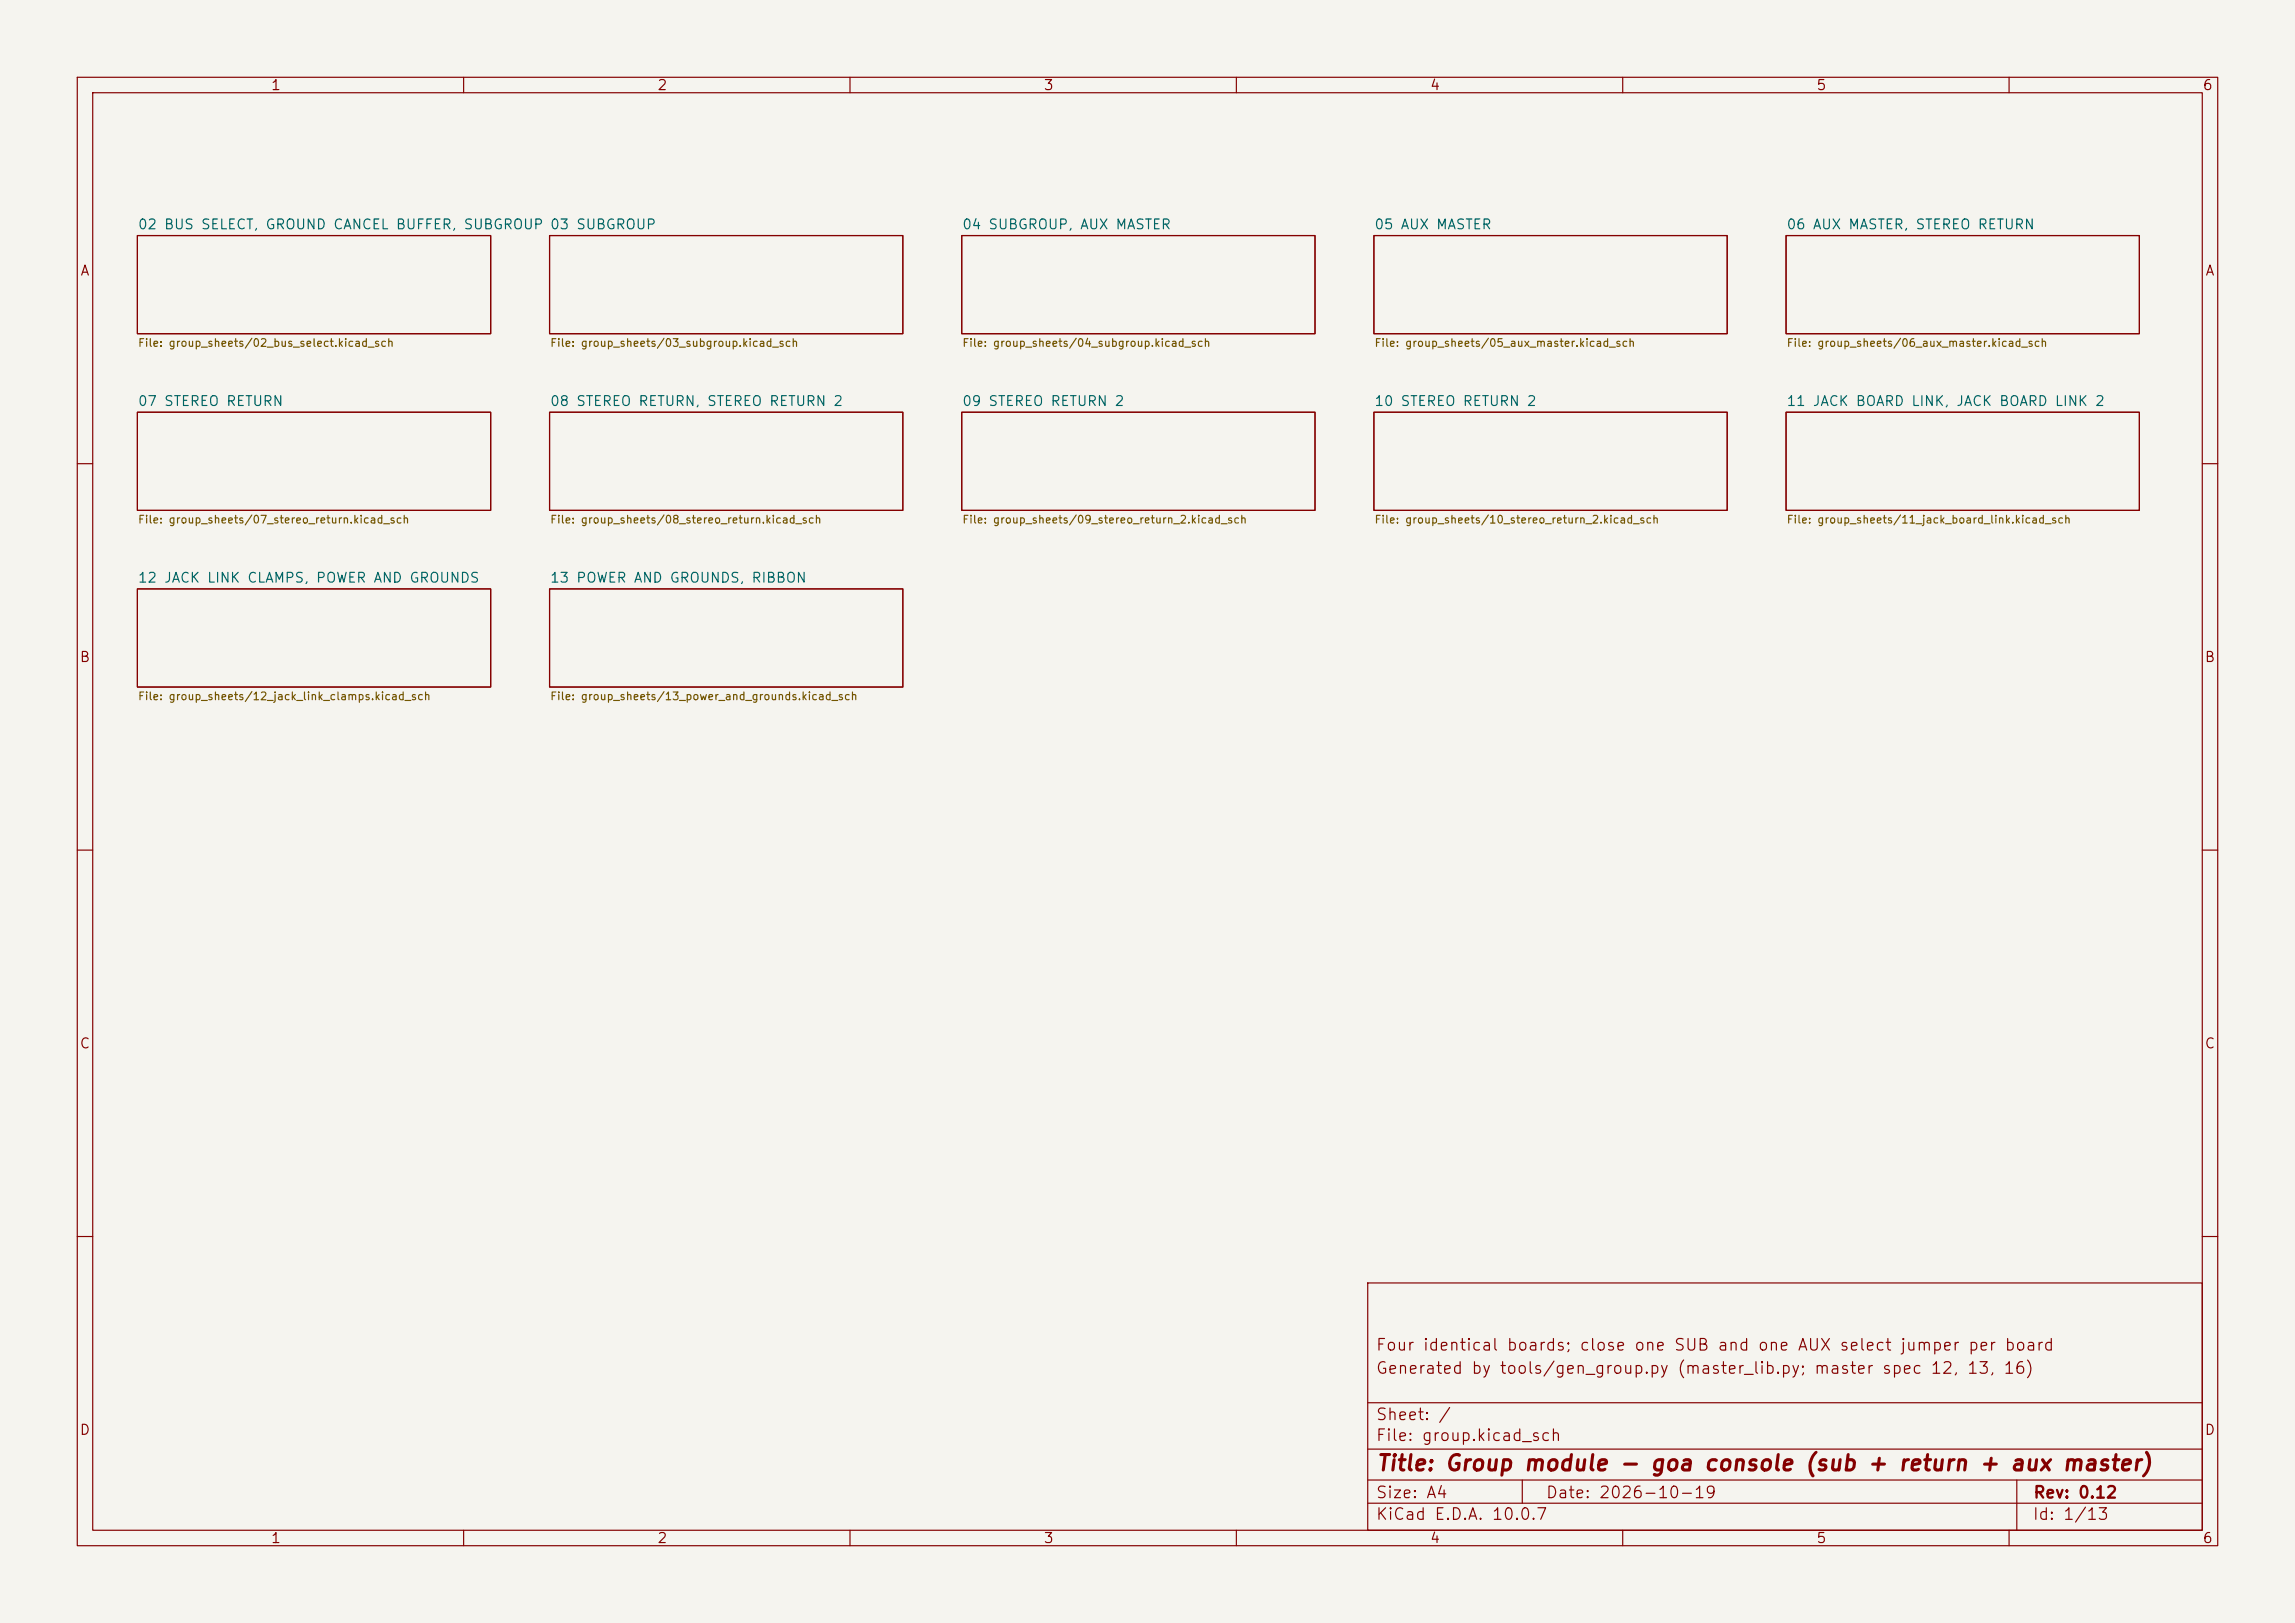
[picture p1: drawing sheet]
<svg xmlns="http://www.w3.org/2000/svg" width="297mm" height="210mm" viewBox="0 0 297 210" stroke-linecap="round" stroke-linejoin="round" font-family="sans-serif">
<defs><g id="words">
<text font-size="2" fill="#840000" x="178" y="190.8">Title: Group module - goa console (sub + return + aux master)</text>
<g font-size="1.5" fill="#840000">
<text x="178" y="178.1">Generated by tools/gen_group.py (master_lib.py; master spec 12, 13, 16)</text>
<text x="178" y="175.1">Four identical boards; close one SUB and one AUX select jumper per board</text>
<text x="178" y="184.1">Sheet: /</text>
<text x="178" y="186.8">File: group.kicad_sch</text>
<text x="178" y="197">KiCad E.D.A. 10.0.7</text>
<text x="178" y="194.2">Size: A4</text>
<text x="200" y="194.2">Date: 2026-10-19</text>
<text x="263" y="197">Id: 1/13</text>
<text x="263" y="194.2">Rev: 0.12</text>
</g>
<g font-size="1.3" fill="#840000">
<text x="35" y="12">1</text>
<text x="85" y="12">2</text>
<text x="135" y="12">3</text>
<text x="185" y="12">4</text>
<text x="235" y="12">5</text>
<text x="285" y="12">6</text>
<text x="10.3" y="36">A</text>
<text x="285.3" y="36">A</text>
<text x="10.2" y="86">B</text>
<text x="285.2" y="86">B</text>
<text x="10.2" y="136">C</text>
<text x="285.2" y="136">C</text>
<text x="10.2" y="186">D</text>
<text x="285.2" y="186">D</text>
<text x="35" y="200">1</text>
<text x="85" y="200">2</text>
<text x="135" y="200">3</text>
<text x="185" y="200">4</text>
<text x="235" y="200">5</text>
<text x="285" y="200">6</text>
</g>
<g font-size="1.3" fill="#006464">
<text x="17.8" y="30">02 BUS SELECT, GROUND CANCEL BUFFER, SUBGROUP 03 SUBGROUP</text>
<text x="124.4" y="30">04 SUBGROUP, AUX MASTER</text>
<text x="177.8" y="30">05 AUX MASTER</text>
<text x="231.1" y="30">06 AUX MASTER, STEREO RETURN</text>
<text x="17.8" y="52.9">07 STEREO RETURN</text>
<text x="71.1" y="52.9">08 STEREO RETURN, STEREO RETURN 2</text>
<text x="124.4" y="52.9">09 STEREO RETURN 2</text>
<text x="177.8" y="52.9">10 STEREO RETURN 2</text>
<text x="231.1" y="52.9">11 JACK BOARD LINK, JACK BOARD LINK 2</text>
<text x="17.8" y="75.7">12 JACK LINK CLAMPS, POWER AND GROUNDS</text>
<text x="71.1" y="75.7">13 POWER AND GROUNDS, RIBBON</text>
</g>
<g font-size="1" fill="#725600">
<text x="17.8" y="45.1">File: group_sheets/02_bus_select.kicad_sch</text>
<text x="71.1" y="45.1">File: group_sheets/03_subgroup.kicad_sch</text>
<text x="124.5" y="45.1">File: group_sheets/04_subgroup.kicad_sch</text>
<text x="177.8" y="45.1">File: group_sheets/05_aux_master.kicad_sch</text>
<text x="231.1" y="45.1">File: group_sheets/06_aux_master.kicad_sch</text>
<text x="17.8" y="68">File: group_sheets/07_stereo_return.kicad_sch</text>
<text x="71.1" y="68">File: group_sheets/08_stereo_return.kicad_sch</text>
<text x="124.5" y="68">File: group_sheets/09_stereo_return_2.kicad_sch</text>
<text x="177.8" y="68">File: group_sheets/10_stereo_return_2.kicad_sch</text>
<text x="231.1" y="68">File: group_sheets/11_jack_board_link.kicad_sch</text>
<text x="17.8" y="90.8">File: group_sheets/12_jack_link_clamps.kicad_sch</text>
<text x="71.1" y="90.8">File: group_sheets/13_power_and_grounds.kicad_sch</text>
</g>
</g></defs>
<path d="M0 0h297v210h-297z" fill="#f5f4ef" stroke="#f5f4ef" stroke-width=".13"/>
<g fill="none" stroke="#840000" stroke-width=".15">
<path d="M10 10h277v190h-277zM12 12h273v186h-273zM60 10v2M110 10v2M160 10v2M210 10v2M260 10v2M17.8 30.5h45.7v12.7h-45.7zM71.1 30.5h45.7v12.7h-45.7zM124.5 30.5h45.7v12.7h-45.7zM177.8 30.5h45.7v12.7h-45.7zM231.1 30.5h45.8v12.7h-45.8z"/>
<path d="M17.8 53.3h45.7v12.7h-45.7zM71.1 53.3h45.7v12.7h-45.7zM124.5 53.3h45.7v12.7h-45.7zM177.8 53.3h45.7v12.7h-45.7zM231.1 53.3h45.8v12.7h-45.8zM10 60h2M17.8 76.2h45.7v12.7h-45.7zM71.1 76.2h45.7v12.7h-45.7zM285 60h2M10 110h2M285 110h2M10 160h2"/>
<path d="M177 166h108v32h-108zM285 160h2M60 198v2M110 198v2M160 198v2M177 194.5h108M177 191.5h108M177 187.5h108M177 181.5h108M197 191.5v3M210 198v2M260 198v2"/>
<path d="M261 191.5v6.5"/>
</g>
<use href="#words"/>
</svg>
